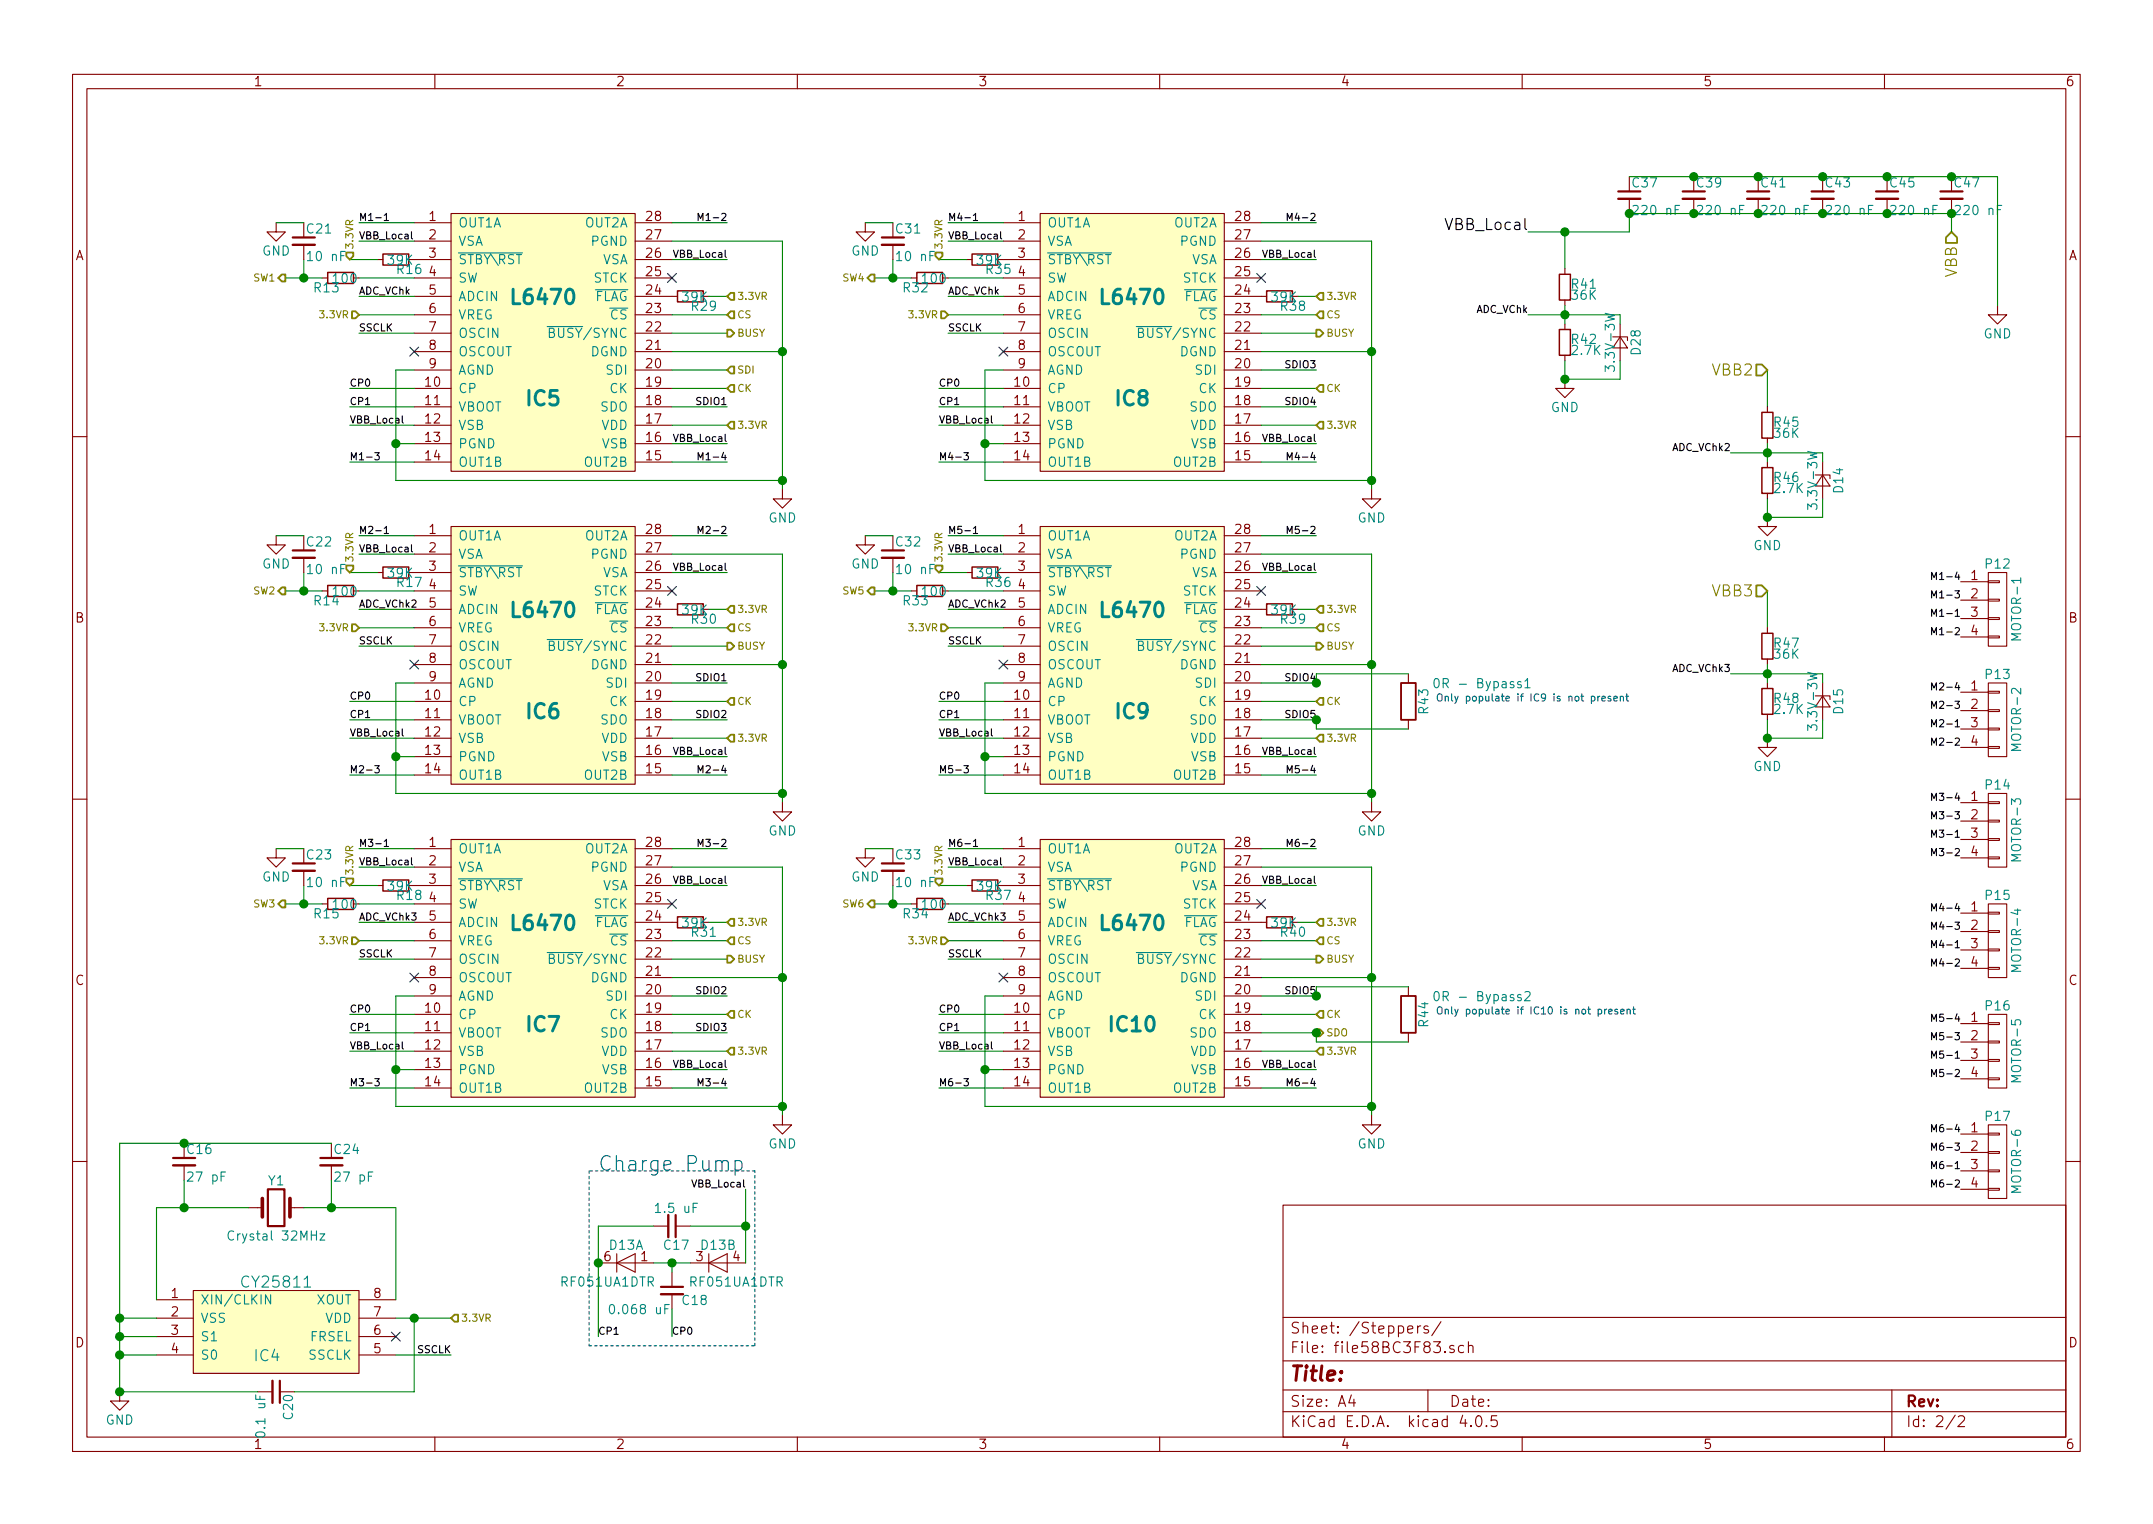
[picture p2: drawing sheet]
<svg xmlns="http://www.w3.org/2000/svg" width="297mm" height="210mm" viewBox="0 0 297 210" stroke-linecap="round" stroke-linejoin="round" font-family="sans-serif">
<defs><g id="words">
<g font-size="2.8" fill="#008484">
<text x="71" y="42">L6470</text>
<text x="152.2" y="42">L6470</text>
<text x="72.8" y="56">IC5</text>
<text x="154.1" y="56">IC8</text>
<text x="71" y="85.2">L6470</text>
<text x="152.2" y="85.2">L6470</text>
<text x="72.8" y="99.2">IC6</text>
<text x="154.1" y="99.2">IC9</text>
<text x="71" y="128.4">L6470</text>
<text x="152.2" y="128.4">L6470</text>
<text x="72.8" y="142.3">IC7</text>
<text x="153.3" y="142.3">IC10</text>
</g>
<text font-size="2.8" fill="#0000c2" x="82.5" y="161.5">Charge Pump</text>
<text font-size="2.8" fill="#840000" x="178" y="190.5">Title:</text>
<text font-size="2.1" x="199.6" y="31.7">VBB_Local</text>
<g font-size="2.1" fill="#848400">
<text x="270" y="38.4" transform="rotate(-90 270 38.4)">VBB</text>
<text x="236.2" y="51.8">VBB2</text>
<text x="236.2" y="82.3">VBB3</text>
</g>
<g font-size="2.1" fill="#008484">
<text x="33.7" y="177.6">CY25811</text>
<text x="35.2" y="187.8">IC4</text>
</g>
<g font-size="2.1" fill="#840000">
<text x="178" y="184">Sheet: /Steppers/</text>
<text x="178" y="186.7">File: file58BC3F83.sch</text>
<text x="178" y="196.9">KiCad E.D.A. kicad 4.0.5</text>
<text x="178" y="194.1">Size: A4</text>
<text x="200" y="194.1">Date:</text>
<text x="263" y="194.1">Rev:</text>
<text x="263" y="196.9">Id: 2/2</text>
</g>
<g font-size="1.8" fill="#840000">
<text x="35" y="11.9">1</text>
<text x="85" y="11.9">2</text>
<text x="135" y="11.9">3</text>
<text x="185" y="11.9">4</text>
<text x="235" y="11.9">5</text>
<text x="285" y="11.9">6</text>
<text x="10.4" y="35.9">A</text>
<text x="59.2" y="30.5">1</text>
<text x="59.2" y="33">2</text>
<text x="59.2" y="35.6">3</text>
<text x="89.2" y="35.6">26</text>
<text x="89.2" y="33">27</text>
<text x="89.2" y="30.5">28</text>
<text x="140.5" y="30.5">1</text>
<text x="140.5" y="33">2</text>
<text x="140.5" y="35.6">3</text>
<text x="170.5" y="35.6">26</text>
<text x="170.5" y="33">27</text>
<text x="170.5" y="30.5">28</text>
<text x="285.4" y="35.9">A</text>
<text x="59.2" y="38.1">4</text>
<text x="59.2" y="40.6">5</text>
<text x="89.2" y="40.6">24</text>
<text x="89.2" y="38.1">25</text>
<text x="140.5" y="38.1">4</text>
<text x="140.5" y="40.6">5</text>
<text x="170.5" y="40.6">24</text>
<text x="170.5" y="38.1">25</text>
<text x="59.2" y="43.2">6</text>
<text x="59.2" y="45.7">7</text>
<text x="89.2" y="45.7">22</text>
<text x="89.2" y="43.2">23</text>
<text x="140.5" y="43.2">6</text>
<text x="140.5" y="45.7">7</text>
<text x="170.5" y="45.7">22</text>
<text x="170.5" y="43.2">23</text>
<text x="58.7" y="53.3">10</text>
<text x="59.2" y="48.3">8</text>
<text x="59.2" y="50.8">9</text>
<text x="89.2" y="50.8">20</text>
<text x="89.2" y="48.3">21</text>
<text x="89.2" y="53.3">19</text>
<text x="140" y="53.3">10</text>
<text x="140.5" y="48.3">8</text>
<text x="140.5" y="50.8">9</text>
<text x="170.5" y="50.8">20</text>
<text x="170.5" y="48.3">21</text>
<text x="170.5" y="53.3">19</text>
<text x="58.7" y="55.9">11</text>
<text x="58.7" y="58.4">12</text>
<text x="89.2" y="58.4">17</text>
<text x="89.2" y="55.9">18</text>
<text x="140" y="55.9">11</text>
<text x="140" y="58.4">12</text>
<text x="170.5" y="58.4">17</text>
<text x="170.5" y="55.9">18</text>
<text x="58.7" y="61">13</text>
<text x="58.7" y="63.5">14</text>
<text x="89.2" y="63.5">15</text>
<text x="89.2" y="61">16</text>
<text x="140" y="61">13</text>
<text x="140" y="63.5">14</text>
<text x="170.5" y="63.5">15</text>
<text x="170.5" y="61">16</text>
<text x="59.2" y="73.7">1</text>
<text x="59.2" y="76.2">2</text>
<text x="89.2" y="76.2">27</text>
<text x="89.2" y="73.7">28</text>
<text x="140.5" y="73.7">1</text>
<text x="140.5" y="76.2">2</text>
<text x="170.5" y="76.2">27</text>
<text x="170.5" y="73.7">28</text>
<text x="59.2" y="78.7">3</text>
<text x="59.2" y="81.3">4</text>
<text x="59.2" y="83.8">5</text>
<text x="89.2" y="83.8">24</text>
<text x="89.2" y="81.3">25</text>
<text x="89.2" y="78.7">26</text>
<text x="140.5" y="78.7">3</text>
<text x="140.5" y="81.3">4</text>
<text x="140.5" y="83.8">5</text>
<text x="170.5" y="83.8">24</text>
<text x="170.5" y="81.3">25</text>
<text x="170.5" y="78.7">26</text>
<text x="271.9" y="80">1</text>
<text x="271.9" y="82.5">2</text>
<text x="10.4" y="85.9">B</text>
<text x="59.2" y="86.4">6</text>
<text x="59.2" y="88.9">7</text>
<text x="89.2" y="88.9">22</text>
<text x="89.2" y="86.4">23</text>
<text x="140.5" y="86.4">6</text>
<text x="140.5" y="88.9">7</text>
<text x="170.5" y="88.9">22</text>
<text x="170.5" y="86.4">23</text>
<text x="271.9" y="85.1">3</text>
<text x="271.9" y="87.6">4</text>
<text x="285.4" y="85.9">B</text>
<text x="59.2" y="91.4">8</text>
<text x="59.2" y="94">9</text>
<text x="89.2" y="94">20</text>
<text x="89.2" y="91.4">21</text>
<text x="140.5" y="91.4">8</text>
<text x="140.5" y="94">9</text>
<text x="170.5" y="94">20</text>
<text x="170.5" y="91.4">21</text>
<text x="271.9" y="95.2">1</text>
<text x="58.7" y="96.5">10</text>
<text x="58.7" y="99.1">11</text>
<text x="58.7" y="101.6">12</text>
<text x="89.2" y="101.6">17</text>
<text x="89.2" y="99.1">18</text>
<text x="89.2" y="96.5">19</text>
<text x="140" y="96.5">10</text>
<text x="140" y="99.1">11</text>
<text x="140" y="101.6">12</text>
<text x="170.5" y="101.6">17</text>
<text x="170.5" y="99.1">18</text>
<text x="170.5" y="96.5">19</text>
<text x="271.9" y="97.8">2</text>
<text x="271.9" y="100.3">3</text>
<text x="58.7" y="104.1">13</text>
<text x="58.7" y="106.7">14</text>
<text x="89.2" y="106.7">15</text>
<text x="89.2" y="104.1">16</text>
<text x="140" y="104.1">13</text>
<text x="140" y="106.7">14</text>
<text x="170.5" y="106.7">15</text>
<text x="170.5" y="104.1">16</text>
<text x="271.9" y="102.9">4</text>
<text x="271.9" y="110.5">1</text>
<text x="271.9" y="113">2</text>
<text x="59.2" y="116.8">1</text>
<text x="59.2" y="119.4">2</text>
<text x="89.2" y="119.4">27</text>
<text x="89.2" y="116.8">28</text>
<text x="140.5" y="116.8">1</text>
<text x="140.5" y="119.4">2</text>
<text x="170.5" y="119.4">27</text>
<text x="170.5" y="116.8">28</text>
<text x="271.9" y="115.6">3</text>
<text x="271.9" y="118.1">4</text>
<text x="59.2" y="121.9">3</text>
<text x="59.2" y="124.5">4</text>
<text x="89.2" y="124.5">25</text>
<text x="89.2" y="121.9">26</text>
<text x="140.5" y="121.9">3</text>
<text x="140.5" y="124.5">4</text>
<text x="170.5" y="124.5">25</text>
<text x="170.5" y="121.9">26</text>
<text x="271.9" y="125.7">1</text>
<text x="59.2" y="127">5</text>
<text x="59.2" y="129.5">6</text>
<text x="89.2" y="129.5">23</text>
<text x="89.2" y="127">24</text>
<text x="140.5" y="127">5</text>
<text x="140.5" y="129.5">6</text>
<text x="170.5" y="129.5">23</text>
<text x="170.5" y="127">24</text>
<text x="271.9" y="128.3">2</text>
<text x="271.9" y="130.8">3</text>
<text x="10.4" y="135.9">C</text>
<text x="59.2" y="132.1">7</text>
<text x="59.2" y="134.6">8</text>
<text x="59.2" y="137.2">9</text>
<text x="89.2" y="137.2">20</text>
<text x="89.2" y="134.6">21</text>
<text x="89.2" y="132.1">22</text>
<text x="140.5" y="132.1">7</text>
<text x="140.5" y="134.6">8</text>
<text x="140.5" y="137.2">9</text>
<text x="170.5" y="137.2">20</text>
<text x="170.5" y="134.6">21</text>
<text x="170.5" y="132.1">22</text>
<text x="271.9" y="133.3">4</text>
<text x="285.4" y="135.9">C</text>
<text x="58.7" y="139.7">10</text>
<text x="58.7" y="142.2">11</text>
<text x="89.2" y="142.2">18</text>
<text x="89.2" y="139.7">19</text>
<text x="140" y="139.7">10</text>
<text x="140" y="142.2">11</text>
<text x="170.5" y="142.2">18</text>
<text x="170.5" y="139.7">19</text>
<text x="271.9" y="141">1</text>
<text x="271.9" y="143.5">2</text>
<text x="58.7" y="144.8">12</text>
<text x="58.7" y="147.3">13</text>
<text x="58.7" y="149.9">14</text>
<text x="89.2" y="149.9">15</text>
<text x="89.2" y="147.3">16</text>
<text x="89.2" y="144.8">17</text>
<text x="140" y="144.8">12</text>
<text x="140" y="147.3">13</text>
<text x="140" y="149.9">14</text>
<text x="170.5" y="149.9">15</text>
<text x="170.5" y="147.3">16</text>
<text x="170.5" y="144.8">17</text>
<text x="271.9" y="146">3</text>
<text x="271.9" y="148.6">4</text>
<text x="271.9" y="156.2">1</text>
<text x="271.9" y="158.7">2</text>
<text x="271.9" y="161.3">3</text>
<text x="271.9" y="163.8">4</text>
<text x="83.3" y="174">6</text>
<text x="88.4" y="174">1</text>
<text x="96" y="174">3</text>
<text x="101.1" y="174">4</text>
<text x="23.6" y="179.1">1</text>
<text x="51.6" y="179.1">8</text>
<text x="10.4" y="185.9">D</text>
<text x="23.6" y="181.6">2</text>
<text x="23.6" y="184.1">3</text>
<text x="51.6" y="184.1">6</text>
<text x="51.6" y="181.6">7</text>
<text x="285.4" y="185.9">D</text>
<text x="23.6" y="186.7">4</text>
<text x="51.6" y="186.7">5</text>
<text x="35" y="199.9">1</text>
<text x="85" y="199.9">2</text>
<text x="135" y="199.9">3</text>
<text x="185" y="199.9">4</text>
<text x="235" y="199.9">5</text>
<text x="285" y="199.9">6</text>
</g>
<g font-size="1.8" fill="#008484">
<text x="225.3" y="25.9">C37</text>
<text x="225.7" y="29.7">220 nF</text>
<text x="234.2" y="25.9">C39</text>
<text x="234.6" y="29.7">220 nF</text>
<text x="243.1" y="25.9">C41</text>
<text x="243.5" y="29.7">220 nF</text>
<text x="251.9" y="25.9">C43</text>
<text x="252.3" y="29.7">220 nF</text>
<text x="260.8" y="25.9">C45</text>
<text x="261.2" y="29.7">220 nF</text>
<text x="269.7" y="25.9">C47</text>
<text x="270.1" y="29.7">220 nF</text>
<text x="36.1" y="35.2">GND</text>
<text x="42.4" y="32.2">C21</text>
<text x="63.2" y="31.4">OUT1A</text>
<text x="63.2" y="33.9">VSA</text>
<text x="80.6" y="31.4">OUT2A</text>
<text x="81.5" y="33.9">PGND</text>
<text x="117.4" y="35.2">GND</text>
<text x="123.7" y="32.2">C31</text>
<text x="144.5" y="31.4">OUT1A</text>
<text x="144.5" y="33.9">VSA</text>
<text x="161.9" y="31.4">OUT2A</text>
<text x="162.8" y="33.9">PGND</text>
<text x="42.7" y="36">10 nF</text>
<text x="43.4" y="40.3">R13</text>
<text x="46.1" y="39.1">100</text>
<text x="53.6" y="36.5">39K</text>
<text x="54.8" y="37.8">R16</text>
<text x="63.2" y="36.4">STBY\RST</text>
<text x="63.2" y="39">SW</text>
<text x="63.2" y="41.5">ADCIN</text>
<text x="81.8" y="41.5">FLAG</text>
<text x="81.8" y="39">STCK</text>
<text x="83" y="36.4">VSA</text>
<text x="94.2" y="41.6">39K</text>
<text x="124" y="36">10 nF</text>
<text x="124.7" y="40.3">R32</text>
<text x="127.4" y="39.1">100</text>
<text x="134.8" y="36.5">39K</text>
<text x="136.1" y="37.8">R35</text>
<text x="144.5" y="36.4">STBY\RST</text>
<text x="144.5" y="39">SW</text>
<text x="144.5" y="41.5">ADCIN</text>
<text x="163.1" y="41.5">FLAG</text>
<text x="163.1" y="39">STCK</text>
<text x="164.3" y="36.4">VSA</text>
<text x="175.5" y="41.6">39K</text>
<text x="216.9" y="39.8">R41</text>
<text x="216.9" y="41.3">36K</text>
<text x="63.2" y="44.1">VREG</text>
<text x="63.2" y="46.6">OSCIN</text>
<text x="76.3" y="46.6">BUSY/SYNC</text>
<text x="84.2" y="44.1">CS</text>
<text x="95.5" y="42.9">R29</text>
<text x="144.5" y="44.1">VREG</text>
<text x="144.5" y="46.6">OSCIN</text>
<text x="157.6" y="46.6">BUSY/SYNC</text>
<text x="165.4" y="44.1">CS</text>
<text x="176.8" y="42.9">R38</text>
<text x="216.9" y="47.4">R42</text>
<text x="273.6" y="46.7">GND</text>
<text x="63.2" y="49.1">OSCOUT</text>
<text x="63.2" y="51.7">AGND</text>
<text x="81.4" y="49.1">DGND</text>
<text x="83.7" y="51.7">SDI</text>
<text x="144.5" y="49.1">OSCOUT</text>
<text x="144.5" y="51.7">AGND</text>
<text x="162.7" y="49.1">DGND</text>
<text x="164.9" y="51.7">SDI</text>
<text x="217" y="49">2.7K</text>
<text x="222.8" y="50.7" transform="rotate(-90 222.8 50.7)">3.3V-3W</text>
<text x="226.3" y="48.9" transform="rotate(-90 226.3 48.9)">D28</text>
<text x="63.2" y="54.2">CP</text>
<text x="63.2" y="56.8">VBOOT</text>
<text x="63.2" y="59.3">VSB</text>
<text x="82.8" y="56.8">SDO</text>
<text x="82.9" y="59.3">VDD</text>
<text x="84" y="54.2">CK</text>
<text x="144.5" y="54.2">CP</text>
<text x="144.5" y="56.8">VBOOT</text>
<text x="144.5" y="59.3">VSB</text>
<text x="164.1" y="56.8">SDO</text>
<text x="164.2" y="59.3">VDD</text>
<text x="165.3" y="54.2">CK</text>
<text x="213.9" y="56.8">GND</text>
<text x="244.8" y="58.9">R45</text>
<text x="63.2" y="61.8">PGND</text>
<text x="63.2" y="64.4">OUT1B</text>
<text x="80.6" y="64.4">OUT2B</text>
<text x="83" y="61.8">VSB</text>
<text x="144.5" y="61.8">PGND</text>
<text x="144.5" y="64.4">OUT1B</text>
<text x="161.9" y="64.4">OUT2B</text>
<text x="164.3" y="61.8">VSB</text>
<text x="244.8" y="60.4">36K</text>
<text x="244.8" y="66.5">R46</text>
<text x="244.9" y="68">2.7K</text>
<text x="250.7" y="69.7" transform="rotate(-90 250.7 69.7)">3.3V-3W</text>
<text x="254.3" y="67.9" transform="rotate(-90 254.3 67.9)">D14</text>
<text x="42.4" y="75.4">C22</text>
<text x="63.2" y="74.5">OUT1A</text>
<text x="63.2" y="77.1">VSA</text>
<text x="80.6" y="74.5">OUT2A</text>
<text x="81.5" y="77.1">PGND</text>
<text x="106" y="72.1">GND</text>
<text x="123.7" y="75.4">C32</text>
<text x="144.5" y="74.5">OUT1A</text>
<text x="144.5" y="77.1">VSA</text>
<text x="161.9" y="74.5">OUT2A</text>
<text x="162.8" y="77.1">PGND</text>
<text x="187.3" y="72.1">GND</text>
<text x="241.9" y="75.9">GND</text>
<text x="36.1" y="78.4">GND</text>
<text x="42.7" y="79.2">10 nF</text>
<text x="43.4" y="83.5">R14</text>
<text x="46.1" y="82.2">100</text>
<text x="53.6" y="79.7">39K</text>
<text x="54.8" y="81">R17</text>
<text x="63.2" y="79.6">STBY\RST</text>
<text x="63.2" y="82.2">SW</text>
<text x="81.8" y="82.2">STCK</text>
<text x="83" y="79.6">VSA</text>
<text x="117.4" y="78.4">GND</text>
<text x="124" y="79.2">10 nF</text>
<text x="124.7" y="83.5">R33</text>
<text x="127.4" y="82.2">100</text>
<text x="134.8" y="79.7">39K</text>
<text x="136.1" y="81">R36</text>
<text x="144.5" y="79.6">STBY\RST</text>
<text x="144.5" y="82.2">SW</text>
<text x="163.1" y="82.2">STCK</text>
<text x="164.3" y="79.6">VSA</text>
<text x="274" y="78.4">P12</text>
<text x="63.2" y="84.7">ADCIN</text>
<text x="63.2" y="87.2">VREG</text>
<text x="63.2" y="89.8">OSCIN</text>
<text x="76.3" y="89.8">BUSY/SYNC</text>
<text x="81.8" y="84.7">FLAG</text>
<text x="84.2" y="87.2">CS</text>
<text x="94.2" y="84.8">39K</text>
<text x="95.5" y="86">R30</text>
<text x="144.5" y="84.7">ADCIN</text>
<text x="144.5" y="87.2">VREG</text>
<text x="144.5" y="89.8">OSCIN</text>
<text x="157.6" y="89.8">BUSY/SYNC</text>
<text x="163.1" y="84.7">FLAG</text>
<text x="165.4" y="87.2">CS</text>
<text x="175.5" y="84.8">39K</text>
<text x="176.8" y="86">R39</text>
<text x="244.8" y="89.4">R47</text>
<text x="278.8" y="88.1" transform="rotate(-90 278.8 88.1)">MOTOR-1</text>
<text x="63.2" y="92.3">OSCOUT</text>
<text x="63.2" y="94.9">AGND</text>
<text x="81.4" y="92.3">DGND</text>
<text x="83.7" y="94.9">SDI</text>
<text x="144.5" y="92.3">OSCOUT</text>
<text x="144.5" y="94.9">AGND</text>
<text x="162.7" y="92.3">DGND</text>
<text x="164.9" y="94.9">SDI</text>
<text x="244.8" y="90.9">36K</text>
<text x="274" y="93.7">P13</text>
<text x="63.2" y="97.4">CP</text>
<text x="63.2" y="99.9">VBOOT</text>
<text x="82.8" y="99.9">SDO</text>
<text x="84" y="97.4">CK</text>
<text x="144.5" y="97.4">CP</text>
<text x="144.5" y="99.9">VBOOT</text>
<text x="164.1" y="99.9">SDO</text>
<text x="165.3" y="97.4">CK</text>
<text x="197.1" y="98.4" transform="rotate(-90 197.1 98.4)">R43</text>
<text x="244.8" y="97">R48</text>
<text x="244.9" y="98.5">2.7K</text>
<text x="250.7" y="100.2" transform="rotate(-90 250.7 100.2)">3.3V-3W</text>
<text x="254.3" y="98.4" transform="rotate(-90 254.3 98.4)">D15</text>
<text x="63.2" y="102.5">VSB</text>
<text x="63.2" y="105">PGND</text>
<text x="63.2" y="107.6">OUT1B</text>
<text x="80.6" y="107.6">OUT2B</text>
<text x="82.9" y="102.5">VDD</text>
<text x="83" y="105">VSB</text>
<text x="144.5" y="102.5">VSB</text>
<text x="144.5" y="105">PGND</text>
<text x="144.5" y="107.6">OUT1B</text>
<text x="161.9" y="107.6">OUT2B</text>
<text x="164.2" y="102.5">VDD</text>
<text x="164.3" y="105">VSB</text>
<text x="241.9" y="106.4">GND</text>
<text x="278.8" y="103.3" transform="rotate(-90 278.8 103.3)">MOTOR-2</text>
<text x="274" y="108.9">P14</text>
<text x="42.4" y="118.6">C23</text>
<text x="63.2" y="117.7">OUT1A</text>
<text x="80.6" y="117.7">OUT2A</text>
<text x="106" y="115.3">GND</text>
<text x="123.7" y="118.6">C33</text>
<text x="144.5" y="117.7">OUT1A</text>
<text x="161.9" y="117.7">OUT2A</text>
<text x="187.3" y="115.3">GND</text>
<text x="278.8" y="118.6" transform="rotate(-90 278.8 118.6)">MOTOR-3</text>
<text x="36.1" y="121.6">GND</text>
<text x="42.7" y="122.4">10 nF</text>
<text x="46.1" y="125.4">100</text>
<text x="53.6" y="122.9">39K</text>
<text x="54.8" y="124.1">R18</text>
<text x="63.2" y="120.3">VSA</text>
<text x="63.2" y="122.8">STBY\RST</text>
<text x="63.2" y="125.3">SW</text>
<text x="81.5" y="120.3">PGND</text>
<text x="81.8" y="125.3">STCK</text>
<text x="83" y="122.8">VSA</text>
<text x="117.4" y="121.6">GND</text>
<text x="124" y="122.4">10 nF</text>
<text x="127.4" y="125.4">100</text>
<text x="134.8" y="122.9">39K</text>
<text x="136.1" y="124.1">R37</text>
<text x="144.5" y="120.3">VSA</text>
<text x="144.5" y="122.8">STBY\RST</text>
<text x="144.5" y="125.3">SW</text>
<text x="162.8" y="120.3">PGND</text>
<text x="163.1" y="125.3">STCK</text>
<text x="164.3" y="122.8">VSA</text>
<text x="274" y="124.1">P15</text>
<text x="43.4" y="126.7">R15</text>
<text x="63.2" y="127.9">ADCIN</text>
<text x="63.2" y="130.4">VREG</text>
<text x="81.8" y="127.9">FLAG</text>
<text x="84.2" y="130.4">CS</text>
<text x="94.2" y="128">39K</text>
<text x="95.5" y="129.2">R31</text>
<text x="124.7" y="126.7">R34</text>
<text x="144.5" y="127.9">ADCIN</text>
<text x="144.5" y="130.4">VREG</text>
<text x="163.1" y="127.9">FLAG</text>
<text x="165.4" y="130.4">CS</text>
<text x="175.5" y="128">39K</text>
<text x="176.8" y="129.2">R40</text>
<text x="63.2" y="133">OSCIN</text>
<text x="63.2" y="135.5">OSCOUT</text>
<text x="76.3" y="133">BUSY/SYNC</text>
<text x="81.4" y="135.5">DGND</text>
<text x="144.5" y="133">OSCIN</text>
<text x="144.5" y="135.5">OSCOUT</text>
<text x="157.6" y="133">BUSY/SYNC</text>
<text x="162.7" y="135.5">DGND</text>
<text x="278.8" y="133.8" transform="rotate(-90 278.8 133.8)">MOTOR-4</text>
<text x="63.2" y="138">AGND</text>
<text x="63.2" y="140.6">CP</text>
<text x="63.2" y="143.1">VBOOT</text>
<text x="82.8" y="143.1">SDO</text>
<text x="83.7" y="138">SDI</text>
<text x="84" y="140.6">CK</text>
<text x="144.5" y="138">AGND</text>
<text x="144.5" y="140.6">CP</text>
<text x="144.5" y="143.1">VBOOT</text>
<text x="164.1" y="143.1">SDO</text>
<text x="164.9" y="138">SDI</text>
<text x="165.3" y="140.6">CK</text>
<text x="197.1" y="141.6" transform="rotate(-90 197.1 141.6)">R44</text>
<text x="274" y="139.4">P16</text>
<text x="63.2" y="145.7">VSB</text>
<text x="63.2" y="148.2">PGND</text>
<text x="82.9" y="145.7">VDD</text>
<text x="83" y="148.2">VSB</text>
<text x="144.5" y="145.7">VSB</text>
<text x="144.5" y="148.2">PGND</text>
<text x="164.2" y="145.7">VDD</text>
<text x="164.3" y="148.2">VSB</text>
<text x="278.8" y="149.1" transform="rotate(-90 278.8 149.1)">MOTOR-5</text>
<text x="63.2" y="150.7">OUT1B</text>
<text x="80.6" y="150.7">OUT2B</text>
<text x="144.5" y="150.7">OUT1B</text>
<text x="161.9" y="150.7">OUT2B</text>
<text x="274" y="154.6">P17</text>
<text x="25.9" y="159.2">C16</text>
<text x="46.2" y="159.2">C24</text>
<text x="106" y="158.4">GND</text>
<text x="187.3" y="158.4">GND</text>
<text x="26.2" y="163">27 pF</text>
<text x="37" y="163.5">Y1</text>
<text x="46.5" y="163">27 pF</text>
<text x="90.8" y="167.3">1.5 uF</text>
<text x="278.8" y="164.3" transform="rotate(-90 278.8 164.3)">MOTOR-6</text>
<text x="32.1" y="171.1">Crystal 32MHz</text>
<text x="84.1" y="172.4">D13A</text>
<text x="91.7" y="172.4">C17</text>
<text x="96.8" y="172.4">D13B</text>
<text x="27.7" y="180">XIN/CLKIN</text>
<text x="43.6" y="180">XOUT</text>
<text x="77.6" y="177.5">RF051UA1DTR</text>
<text x="95.4" y="177.5">RF051UA1DTR</text>
<text x="27.7" y="182.5">VSS</text>
<text x="27.7" y="185">S1</text>
<text x="42.7" y="185">FRSEL</text>
<text x="44.8" y="182.5">VDD</text>
<text x="84.6" y="181.3">0.068 uF</text>
<text x="94.2" y="180">C18</text>
<text x="27.7" y="187.6">S0</text>
<text x="42.5" y="187.6">SSCLK</text>
<text x="14.6" y="196.5">GND</text>
<text x="36.6" y="197.9" transform="rotate(-90 36.6 197.9)">0.1 uF</text>
<text x="40.4" y="195.8" transform="rotate(-90 40.4 195.8)">C20</text>
</g>
<g font-size="1.8" fill="#0000c2">
<text x="198.9" y="94.9">0R - Bypass1</text>
<text x="198.9" y="138.1">0R - Bypass2</text>
</g>
<g font-size="1.4" fill="#848400">
<text x="48.7" y="34.4" transform="rotate(-90 48.7 34.4)">3.3VR</text>
<text x="130" y="34.4" transform="rotate(-90 130 34.4)">3.3VR</text>
<text x="35" y="38.8">SW1</text>
<text x="101.7" y="41.4">3.3VR</text>
<text x="116.3" y="38.8">SW4</text>
<text x="183" y="41.4">3.3VR</text>
<text x="44.3" y="43.9">3.3VR</text>
<text x="101.7" y="43.9">CS</text>
<text x="101.7" y="46.5">BUSY</text>
<text x="125.6" y="43.9">3.3VR</text>
<text x="183" y="43.9">CS</text>
<text x="183" y="46.5">BUSY</text>
<text x="101.7" y="51.5">SDI</text>
<text x="101.7" y="54.1">CK</text>
<text x="101.7" y="59.2">3.3VR</text>
<text x="183" y="54.1">CK</text>
<text x="183" y="59.2">3.3VR</text>
<text x="48.7" y="77.6" transform="rotate(-90 48.7 77.6)">3.3VR</text>
<text x="130" y="77.6" transform="rotate(-90 130 77.6)">3.3VR</text>
<text x="35" y="82">SW2</text>
<text x="116.3" y="82">SW5</text>
<text x="44.3" y="87.1">3.3VR</text>
<text x="101.7" y="87.1">CS</text>
<text x="101.7" y="84.6">3.3VR</text>
<text x="101.7" y="89.6">BUSY</text>
<text x="125.6" y="87.1">3.3VR</text>
<text x="183" y="87.1">CS</text>
<text x="183" y="84.6">3.3VR</text>
<text x="183" y="89.6">BUSY</text>
<text x="101.7" y="97.3">CK</text>
<text x="183" y="97.3">CK</text>
<text x="101.7" y="102.3">3.3VR</text>
<text x="183" y="102.3">3.3VR</text>
<text x="35" y="125.2">SW3</text>
<text x="48.7" y="120.8" transform="rotate(-90 48.7 120.8)">3.3VR</text>
<text x="116.3" y="125.2">SW6</text>
<text x="130" y="120.8" transform="rotate(-90 130 120.8)">3.3VR</text>
<text x="44.3" y="130.3">3.3VR</text>
<text x="101.7" y="130.3">CS</text>
<text x="101.7" y="127.7">3.3VR</text>
<text x="125.6" y="130.3">3.3VR</text>
<text x="183" y="130.3">CS</text>
<text x="183" y="127.7">3.3VR</text>
<text x="101.7" y="132.8">BUSY</text>
<text x="183" y="132.8">BUSY</text>
<text x="101.7" y="140.4">CK</text>
<text x="183" y="143">SDO</text>
<text x="183" y="140.4">CK</text>
<text x="101.7" y="145.5">3.3VR</text>
<text x="183" y="145.5">3.3VR</text>
<text x="63.6" y="182.3">3.3VR</text>
</g>
<g font-size="1.4">
<text x="49.5" y="33">VBB_Local</text>
<text x="49.5" y="30.5">M1-1</text>
<text x="93" y="35.6">VBB_Local</text>
<text x="97.2" y="30.5">M1-2</text>
<text x="130.8" y="33">VBB_Local</text>
<text x="130.8" y="30.5">M4-1</text>
<text x="174.3" y="35.6">VBB_Local</text>
<text x="178.5" y="30.5">M4-2</text>
<text x="49.5" y="40.6">ADC_VChk</text>
<text x="130.8" y="40.6">ADC_VChk</text>
<text x="49.5" y="45.7">SSCLK</text>
<text x="130.8" y="45.7">SSCLK</text>
<text x="203.5" y="43.2">ADC_VChk</text>
<text x="48.3" y="53.3">CP0</text>
<text x="129.5" y="53.3">CP0</text>
<text x="177.5" y="50.8">SDIO3</text>
<text x="48.3" y="58.4">VBB_Local</text>
<text x="48.3" y="55.9">CP1</text>
<text x="96.2" y="55.9">SDIO1</text>
<text x="129.5" y="58.4">VBB_Local</text>
<text x="129.5" y="55.9">CP1</text>
<text x="177.5" y="55.9">SDIO4</text>
<text x="48.3" y="63.5">M1-3</text>
<text x="93" y="61">VBB_Local</text>
<text x="97.2" y="63.5">M1-4</text>
<text x="129.5" y="63.5">M4-3</text>
<text x="174.3" y="61">VBB_Local</text>
<text x="178.5" y="63.5">M4-4</text>
<text x="230.7" y="62.2">ADC_VChk2</text>
<text x="49.5" y="76.2">VBB_Local</text>
<text x="49.5" y="73.7">M2-1</text>
<text x="97.2" y="73.7">M2-2</text>
<text x="130.8" y="76.2">VBB_Local</text>
<text x="130.8" y="73.7">M5-1</text>
<text x="178.5" y="73.7">M5-2</text>
<text x="49.5" y="83.8">ADC_VChk2</text>
<text x="93" y="78.7">VBB_Local</text>
<text x="130.8" y="83.8">ADC_VChk2</text>
<text x="174.3" y="78.7">VBB_Local</text>
<text x="267.4" y="82.5">M1-3</text>
<text x="267.4" y="80">M1-4</text>
<text x="49.5" y="88.9">SSCLK</text>
<text x="130.8" y="88.9">SSCLK</text>
<text x="267.4" y="85.1">M1-1</text>
<text x="267.4" y="87.6">M1-2</text>
<text x="96.2" y="94">SDIO1</text>
<text x="230.7" y="92.7">ADC_VChk3</text>
<text x="267.4" y="95.2">M2-4</text>
<text x="48.3" y="101.6">VBB_Local</text>
<text x="48.3" y="99.1">CP1</text>
<text x="48.3" y="96.5">CP0</text>
<text x="96.2" y="99.1">SDIO2</text>
<text x="129.5" y="101.6">VBB_Local</text>
<text x="129.5" y="99.1">CP1</text>
<text x="129.5" y="96.5">CP0</text>
<text x="177.5" y="99.1">SDIO5</text>
<text x="267.4" y="100.3">M2-1</text>
<text x="267.4" y="97.8">M2-3</text>
<text x="48.3" y="106.7">M2-3</text>
<text x="93" y="104.1">VBB_Local</text>
<text x="97.2" y="106.7">M2-4</text>
<text x="129.5" y="106.7">M5-3</text>
<text x="174.3" y="104.1">VBB_Local</text>
<text x="178.5" y="106.7">M5-4</text>
<text x="267.4" y="102.9">M2-2</text>
<text x="267.4" y="113">M3-3</text>
<text x="267.4" y="110.5">M3-4</text>
<text x="49.5" y="119.4">VBB_Local</text>
<text x="49.5" y="116.8">M3-1</text>
<text x="97.2" y="116.8">M3-2</text>
<text x="130.8" y="119.4">VBB_Local</text>
<text x="130.8" y="116.8">M6-1</text>
<text x="178.5" y="116.8">M6-2</text>
<text x="267.4" y="115.6">M3-1</text>
<text x="267.4" y="118.1">M3-2</text>
<text x="93" y="121.9">VBB_Local</text>
<text x="174.3" y="121.9">VBB_Local</text>
<text x="267.4" y="125.7">M4-4</text>
<text x="49.5" y="127">ADC_VChk3</text>
<text x="130.8" y="127">ADC_VChk3</text>
<text x="267.4" y="130.8">M4-1</text>
<text x="267.4" y="128.3">M4-3</text>
<text x="49.5" y="132.1">SSCLK</text>
<text x="96.2" y="137.2">SDIO2</text>
<text x="130.8" y="132.1">SSCLK</text>
<text x="267.4" y="133.3">M4-2</text>
<text x="48.3" y="139.7">CP0</text>
<text x="48.3" y="142.2">CP1</text>
<text x="96.2" y="142.2">SDIO3</text>
<text x="129.5" y="142.2">CP1</text>
<text x="129.5" y="139.7">CP0</text>
<text x="267.4" y="143.5">M5-3</text>
<text x="267.4" y="141">M5-4</text>
<text x="48.3" y="144.8">VBB_Local</text>
<text x="48.3" y="149.9">M3-3</text>
<text x="93" y="147.3">VBB_Local</text>
<text x="97.2" y="149.9">M3-4</text>
<text x="129.5" y="144.8">VBB_Local</text>
<text x="129.5" y="149.9">M6-3</text>
<text x="174.3" y="147.3">VBB_Local</text>
<text x="178.5" y="149.9">M6-4</text>
<text x="267.4" y="146">M5-1</text>
<text x="267.4" y="148.6">M5-2</text>
<text x="267.4" y="161.3">M6-1</text>
<text x="267.4" y="158.7">M6-3</text>
<text x="267.4" y="156.2">M6-4</text>
<text x="95.6" y="163.8">VBB_Local</text>
<text x="267.4" y="163.8">M6-2</text>
<text x="82.5" y="184.1">CP1</text>
<text x="92.7" y="184.1">CP0</text>
<text x="57.6" y="186.7">SSCLK</text>
</g>
<g font-size="1.4" fill="#008400">
<text x="177.5" y="94">SDIO4</text>
<text x="177.5" y="137.2">SDIO5</text>
</g>
<g font-size="1.4" fill="#0000c2">
<text x="198.1" y="96.8">Only populate if IC9 is not present</text>
<text x="198.1" y="139.9">Only populate if IC10 is not present</text>
</g>
</g></defs>
<g fill="none" stroke="#840000" stroke-width=".15">
<path d="M10 10.3h277v189.9h-277zM12 12.2h273v186.1h-273zM60 10.3v1.9M110 10.3v1.9M160 10.3v1.9M210 10.3v1.9M260 10.3v1.9M38.1 30.7v1.3h1.3l-1.3 1.3-1.3-1.3h1.3M41.9 33.8v2M44.4 38.3h.8M52.1 35.8h.7M57.1 30.7h5.1"/>
<path d="M57.1 33.3h5.1M57.1 35.8h5.1M57.1 38.3h5.1M62.2 29.5h25.4v35.5h-25.4zM87.6 30.7h5.1M87.6 33.3h5.1M87.6 35.8h5.1M87.6 38.3h5.1M119.4 30.7v1.3h1.2l-1.2 1.3-1.3-1.3h1.3M123.2 33.8v2M125.7 38.3h.8M133.3 35.8h.8"/>
<path d="M138.4 30.7h5.1M138.4 33.3h5.1M138.4 35.8h5.1M138.4 38.3h5.1M143.5 29.5h25.4v35.5h-25.4zM168.9 30.7h5.1M168.9 33.3h5.1M168.9 35.8h5.1M168.9 38.3h5.1M215.9 37.1v.7M224.8 27.4v2.1M233.7 27.4v2.1"/>
<path d="M242.6 27.4v2.1M251.5 27.4v2.1M260.3 27.4v2.1M269.2 27.4v2.1M57.1 40.9h5.1M57.1 43.4h5.1M57.1 46h5.1M57.1 48.5h5.1M57.1 51h5.1M57.1 53.6h5.1M57.1 56.1h5.1M57.1 58.7h5.1"/>
<path d="M87.6 40.9h5.9M87.6 43.4h5.1M87.6 46h5.1M87.6 48.5h5.1M87.6 51h5.1M87.6 53.6h5.1M87.6 56.1h5.1M87.6 58.7h5.1M138.4 40.9h5.1M138.4 43.4h5.1M138.4 46h5.1M138.4 48.5h5.1"/>
<path d="M138.4 51h5.1M138.4 53.6h5.1M138.4 56.1h5.1M138.4 58.7h5.1M168.9 40.9h5.9M168.9 43.4h5.1M168.9 46h5.1M168.9 48.5h5.1M168.9 51h5.1M168.9 53.6h5.1M168.9 56.1h5.1M168.9 58.7h5.1"/>
<path d="M215.9 52.3v1.3h1.3l-1.3 1.3-1.3-1.3h1.3M215.9 41.4v.8M215.9 44.7v.8M215.9 49v.8M222.5 46.5h2v.5M223.5 46.5l1 1.5h-2zM223.5 44.7v5.1M243.8 56.1v.8M275.6 42.2v1.2h1.3l-1.3 1.3-1.3-1.3h1.3M10 60.2h2M38.1 73.9v1.3h1.3l-1.3 1.2-1.3-1.2h1.3M41.9 77v2"/>
<path d="M52.1 79h.7M57.1 61.2h5.1M57.1 63.7h5.1M57.1 73.9h5.1M57.1 76.4h5.1M57.1 79h5.1M62.2 72.6h25.4v35.6h-25.4zM87.6 61.2h5.1M87.6 63.7h5.1M87.6 73.9h5.1M87.6 76.4h5.1M87.6 79h5.1"/>
<path d="M107.9 67.6v1.2h1.3l-1.3 1.3-1.2-1.3h1.2M119.4 73.9v1.3h1.2l-1.2 1.2-1.3-1.2h1.3M123.2 77v2M133.3 79h.8M138.4 61.2h5.1M138.4 63.7h5.1M138.4 73.9h5.1M138.4 76.4h5.1M138.4 79h5.1M143.5 72.6h25.4v35.6h-25.4zM168.9 61.2h5.1M168.9 63.7h5.1"/>
<path d="M168.9 73.9h5.1M168.9 76.4h5.1M168.9 79h5.1M189.2 67.6v1.2h1.3l-1.3 1.3-1.2-1.3h1.2M243.8 71.4v1.2h1.3l-1.3 1.3-1.2-1.3h1.2M243.8 60.4v.8M243.8 63.7v.8M243.8 68.1v.7M250.4 65.5h2.1v.5M251.5 65.5l1 1.6h-2.1zM251.5 63.7v5.1M274.3 79h2.6v10.1h-2.6z"/>
<path d="M285 60.2h2M44.4 81.5h.8M57.1 81.5h5.1M57.1 84.1h5.1M57.1 86.6h5.1M57.1 89.1h5.1M57.1 91.7h5.1M57.1 94.2h5.1M57.1 96.8h5.1M57.1 99.3h5.1M87.6 81.5h5.1M87.6 84.1h5.9"/>
<path d="M87.6 86.6h5.1M87.6 89.1h5.1M87.6 91.7h5.1M87.6 94.2h5.1M87.6 96.8h5.1M87.6 99.3h5.1M125.7 81.5h.8M138.4 81.5h5.1M138.4 84.1h5.1M138.4 86.6h5.1M138.4 89.1h5.1M138.4 91.7h5.1"/>
<path d="M138.4 94.2h5.1M138.4 96.8h5.1M138.4 99.3h5.1M168.9 81.5h5.1M168.9 84.1h5.9M168.9 86.6h5.1M168.9 89.1h5.1M168.9 91.7h5.1M168.9 94.2h5.1M168.9 96.8h5.1M168.9 99.3h5.1M194.3 93v1.2"/>
<path d="M194.3 99.3v1.3M243.8 86.6v.8M243.8 90.9v.8M243.8 94.2v.8M243.8 98.5v.8M250.4 96h2.1v.5M251.5 96l1 1.5h-2.1zM251.5 94.2v5.1M270.5 80.3h3.8M270.5 82.8h3.8M270.5 85.3h3.8M270.5 87.9h3.8"/>
<path d="M270.5 95.5h3.8M270.5 98h3.8M274.3 87.8h1.5v.2h-1.5zM274.3 85.2h1.5v.3h-1.5zM274.3 82.7h1.5v.2h-1.5zM274.3 80.1h1.5v.3h-1.5zM274.3 97.9h1.5v.3h-1.5zM274.3 95.4h1.5v.2h-1.5zM274.3 94.2h2.6v10.2h-2.6zM10 110.3h2M38.1 117.1v1.3h1.3l-1.3 1.2-1.3-1.2h1.3M57.1 101.8h5.1"/>
<path d="M57.1 104.4h5.1M57.1 106.9h5.1M57.1 117.1h5.1M57.1 119.6h5.1M62.2 115.8h25.4v35.6h-25.4zM87.6 101.8h5.1M87.6 104.4h5.1M87.6 106.9h5.1M87.6 117.1h5.1M87.6 119.6h5.1M107.9 110.7v1.3h1.3l-1.3 1.3-1.2-1.3h1.2M119.4 117.1v1.3h1.2l-1.2 1.2-1.3-1.2h1.3"/>
<path d="M138.4 101.8h5.1M138.4 104.4h5.1M138.4 106.9h5.1M138.4 117.1h5.1M138.4 119.6h5.1M143.5 115.8h25.4v35.6h-25.4zM168.9 101.8h5.1M168.9 104.4h5.1M168.9 106.9h5.1M168.9 117.1h5.1M168.9 119.6h5.1M189.2 110.7v1.3h1.3l-1.3 1.3-1.2-1.3h1.2"/>
<path d="M243.8 101.8v1.3h1.3l-1.3 1.3-1.2-1.3h1.2M270.5 100.6h3.8M270.5 103.1h3.8M270.5 110.7h3.8M270.5 113.3h3.8M270.5 115.8h3.8M270.5 118.4h3.8M274.3 103h1.5v.2h-1.5zM274.3 100.5h1.5v.2h-1.5zM274.3 118.2h1.5v.3h-1.5zM274.3 115.7h1.5v.2h-1.5zM274.3 113.2h1.5v.2h-1.5z"/>
<path d="M274.3 110.6h1.5v.3h-1.5zM274.3 109.5h2.6v10.1h-2.6zM285 110.3h2M41.9 120.1v2.1M44.4 124.7h.8M52.1 122.2h.7M57.1 122.2h5.1M57.1 124.7h5.1M57.1 127.2h5.1M57.1 129.8h5.1M57.1 132.3h5.1M57.1 134.9h5.1"/>
<path d="M57.1 137.4h5.1M57.1 139.9h5.1M87.6 122.2h5.1M87.6 124.7h5.1M87.6 127.2h5.9M87.6 129.8h5.1M87.6 132.3h5.1M87.6 134.9h5.1M87.6 137.4h5.1M87.6 139.9h5.1M123.2 120.1v2.1M125.7 124.7h.8"/>
<path d="M133.3 122.2h.8M138.4 122.2h5.1M138.4 124.7h5.1M138.4 127.2h5.1M138.4 129.8h5.1M138.4 132.3h5.1M138.4 134.9h5.1M138.4 137.4h5.1M138.4 139.9h5.1M168.9 122.2h5.1M168.9 124.7h5.1M168.9 127.2h5.9"/>
<path d="M168.9 129.8h5.1M168.9 132.3h5.1M168.9 134.9h5.1M168.9 137.4h5.1M168.9 139.9h5.1M194.3 136.1v1.3M270.5 126h3.8M270.5 128.5h3.8M270.5 131.1h3.8M270.5 133.6h3.8M274.3 133.5h1.5v.2h-1.5zM274.3 130.9h1.5v.3h-1.5z"/>
<path d="M274.3 128.4h1.5v.2h-1.5zM274.3 125.9h1.5v.2h-1.5zM274.3 124.7h2.6v10.2h-2.6zM274.3 139.9h2.6v10.2h-2.6zM57.1 142.5h5.1M57.1 145h5.1M57.1 147.6h5.1M57.1 150.1h5.1M87.6 142.5h5.1M87.6 145h5.1M87.6 147.6h5.1M87.6 150.1h5.1"/>
<path d="M107.9 153.9v1.3h1.3l-1.3 1.3-1.2-1.3h1.2M138.4 142.5h5.1M138.4 145h5.1M138.4 147.6h5.1M138.4 150.1h5.1M168.9 142.5h5.1M168.9 145h5.1M168.9 147.6h5.1M168.9 150.1h5.1M189.2 153.9v1.3h1.3l-1.3 1.3-1.2-1.3h1.2M194.3 142.5v1.3M270.5 141.2h3.8"/>
<path d="M270.5 143.8h3.8M270.5 146.3h3.8M270.5 148.8h3.8M270.5 156.5h3.8M270.5 159h3.8M274.3 148.7h1.5v.3h-1.5zM274.3 146.2h1.5v.2h-1.5zM274.3 143.6h1.5v.3h-1.5zM274.3 141.1h1.5v.2h-1.5zM274.3 158.9h1.5v.2h-1.5zM274.3 156.3h1.5v.3h-1.5zM274.3 155.2h2.6v10.1h-2.6z"/>
<path d="M10 160.2h2M21.6 179.3h5.1M25.4 160.8v2M26.7 178h22.8v11.5h-22.8zM34.3 166.6h1.9M40 166.6h1.9M45.7 160.8v2M49.5 179.3h5.1M82.5 174.2h7.7M85.1 174.2l2.5-1.2v2.5zM85.1 173v2.5M90.2 169.2h2"/>
<path d="M92.7 175.5v2M92.7 178.6v2M93.2 169.2h2M95.2 174.2h7.7M97.8 174.2l2.5-1.2v2.5zM97.8 173v2.5M177 166.3h108v32h-108zM270.5 161.5h3.8M270.5 164.1h3.8M274.3 164h1.5v.2h-1.5zM274.3 161.4h1.5v.3h-1.5zM285 160.2h2"/>
<path d="M16.5 192v1.3h1.3l-1.3 1.3-1.3-1.3h1.3M21.6 181.9h5.1M21.6 184.4h5.1M21.6 186.9h5.1M35.6 192h2M49.5 181.9h5.1M49.5 184.4h5.1M49.5 186.9h5.1M60 198.3v1.9M110 198.3v1.9M160 198.3v1.9M177 194.8h108"/>
<path d="M177 191.8h108M177 187.8h108M177 181.8h108M186.4 192.5l-.3 1h.9M186.8 193v1M194.2 183.4l.7-.1v-.3l-.5-.1-.2 .2 .1 .7 .1 .1 .5-.1M195.6 182.9v1M196 182.9l-.3 .1-.1 .2M197 191.8v3M197 183a.37 .37 0 0 0-.6 .1v.1a.54 .54 0 0 0 .6 .3l.1 .1-.1 .2-.1 .1-.5-.1M198.8 182.3l-1.3 2M200.6 185.7a.37 .37 0 0 0-.6 .1v.1a.54 .54 0 0 0 .6 .3l.1 .1-.1 .2-.2 .1-.4-.1"/>
<path d="M201.8 195.2l-.4 1.1h1M201.9 185.7l-.4-.1-.3 .3 .1 .6 .2 .1 .4-.1M202.6 185.7a.38 .38 0 0 1 .6 .1v.8M202.6 185.1v1.5M202.9 196.7h.1l-.1 .1v-.1v.1M203.8 195.4a.34 .34 0 0 1 .6 .2 .77 .77 0 0 1-.5 1.2 .97 .97 0 0 1-.1-1.4zM205.1 196.7h.1l-.1 .1-.1-.1h.1v.1M206.5 195.3h-.7l-.1 .7a.62 .62 0 0 1 .7 0l.2 .2-.1 .5-.2 .1h-.4l-.2-.1M210 198.3v1.9M260 198.3v1.9M261 191.8v6.5M269.7 195.2l-1.2 2"/>
<path d="M270.2 195.5l.2-.2 .5 .1a.37 .37 0 0 1 .1 .6l-.9 .8h.9"/>
</g>
<g fill="#ffffc2" stroke="#ffffc2" stroke-width=".14">
<path d="M62.2 29.5h25.4v35.5h-25.4z"/>
<path d="M26.7 178h22.8v11.5h-22.8z"/>
<path d="M62.2 72.6h25.4v35.6h-25.4z"/>
<path d="M62.2 115.8h25.4v35.6h-25.4z"/>
<path d="M143.5 29.5h25.4v35.5h-25.4z"/>
<path d="M143.5 72.6h25.4v35.6h-25.4z"/>
<path d="M143.5 115.8h25.4v35.6h-25.4z"/>
</g>
<g fill="none" stroke="#008484" stroke-width=".15">
<path d="M63.2 34.9h8.9M82.1 40h4.5M144.5 34.9h8.9M163.4 40h4.5M75.5 45.1h4.9M75.8 45.9h.4l.2-.1 .1-.3-.2-.2h-.5v1.3h.5l.2-.3a.33 .33 0 0 0-.3-.4M156.8 45.1h4.9M157.1 45.9h.4l.2-.1v-.3l-.1-.2h-.5v1.3h.5l.2-.3a.33 .33 0 0 0-.3-.4M221.5 51.3v-.8l.4 .4 .1-.4h.6l.1 .2v.4l-.1 .2M63.2 78.1h8.9M144.5 78.1h8.9M249.4 70.3v-.8l.5 .4 .1-.3h.5l.2 .1v.4l-.2 .2"/>
<path d="M75.5 88.2h4.9M75.8 89h.4l.2-.1 .1-.2-.2-.2h-.5v1.2h.5l.2-.2a.33 .33 0 0 0-.3-.5M82.1 83.2h4.5M156.8 88.2h4.9M157.1 89h.4l.2-.1v-.2l-.1-.2h-.5v1.2h.5l.2-.2a.33 .33 0 0 0-.3-.5M163.4 83.2h4.5M197.9 93.7l.3-.1a.72 .72 0 0 1-.1 1.3l-.2-.1-.1-.4zM209.9 94.1l-.4-.1-.1 .2v.2l.5 .1v.3l-.2 .1-.3-.1M210.4 94l.3-.4v1.3M210.4 94.9h.7M249.4 100.8v-.8l.5 .4 .1-.4h.5l.2 .2v.4l-.2 .2M63.2 121.3h8.9"/>
<path d="M75.5 131.4h4.9M75.8 132.2h.4l.2-.1 .1-.2-.2-.2-.5-.1v1.3h.5l.2-.2a.33 .33 0 0 0-.3-.5M82.1 126.3h4.5M144.5 121.3h8.9M156.8 131.4h4.9M157.1 132.2h.4l.2-.1v-.2l-.1-.2-.5-.1v1.3h.5l.2-.2a.33 .33 0 0 0-.3-.5M163.4 126.3h4.5M197.9 136.9l.3-.1a.72 .72 0 0 1-.1 1.3l-.2-.2-.1-.3zM210.4 136.9l.5-.1 .1 .1 .1 .3-.1 .1-.7 .8h.8M32.2 169.9a.5 .5 0 0 0-.6 0 .5 .5 0 0 0-.1 .6 .47 .47 0 0 0 .2 .5 .47 .47 0 0 0 .5 0M37.3 178.6v1.3l-.7-1.3v1.3M44.1 170.2h.7l-.7 .9h.7"/>
<path d="M92.3 180h-.6v1.2M84.2 180.1l.3-.1a.72 .72 0 0 1-.1 1.2l-.2-.1-.1-.3z"/>
</g>
<g fill="none" stroke="#008400" stroke-width=".15">
<path d="M38.1 30.7h3.8M39.4 38.3h5M41.9 35.8v2.5M48.3 35.8h3.8M49.5 33.3h7.6M49.5 30.7h7.6M49.5 38.3h7.6M92.7 33.3h15.2v34.3M92.7 35.8h7.6M92.7 30.7h7.6M119.4 30.7h3.8M120.6 38.3h5.1"/>
<path d="M123.2 35.8v2.5M129.5 35.8h3.8M130.8 33.3h7.6M130.8 30.7h7.6M130.8 38.3h7.6M174 33.3h15.2v34.3M174 35.8h7.6M174 30.7h7.6M210.8 32h14v-2.5h44.4v2.5M215.9 32v5.1M224.8 24.4h50.8v17.8M48.3 58.7h8.8"/>
<path d="M48.3 53.6h8.8M48.3 56.1h8.8M49.5 43.4h7.6M49.5 40.9h7.6M49.5 46h7.6M57.1 51h-2.5v15.3h53.3M92.7 58.7h7.6M92.7 43.4h7.6M92.7 51h7.6M92.7 53.6h7.6M92.7 56.1h7.6M92.7 48.5h15.2"/>
<path d="M92.7 46h7.6M97.8 40.9h2.5M129.5 58.7h8.9M129.5 53.6h8.9M129.5 56.1h8.9M130.8 43.4h7.6M130.8 40.9h7.6M130.8 46h7.6M138.4 51h-2.5v15.3h53.3M174 58.7h7.6M174 43.4h7.6M174 51h7.6"/>
<path d="M174 53.6h7.6M174 56.1h7.6M174 48.5h15.2M174 46h7.6M179.1 40.9h2.5M210.8 43.4h12.7v1.3M215.9 42.2v2.5M215.9 49.8v2.5h7.6v-2.5M243.8 51v5.1M38.1 73.9h3.8M41.9 79v2.5M48.3 63.7h8.8"/>
<path d="M48.3 79h3.8M49.5 76.4h7.6M49.5 73.9h7.6M54.6 61.2h2.5M92.7 63.7h7.6M92.7 61.2h7.6M92.7 76.4h15.2v34.3M92.7 79h7.6M92.7 73.9h7.6M119.4 73.9h3.8M123.2 79v2.5M129.5 63.7h8.9"/>
<path d="M129.5 79h3.8M130.8 76.4h7.6M130.8 73.9h7.6M135.9 61.2h2.5M174 63.7h7.6M174 61.2h7.6M174 76.4h15.2v34.3M174 79h7.6M174 73.9h7.6M238.8 62.5h12.7v1.2M243.8 61.2v2.5M243.8 68.8v2.6h7.7v-2.6"/>
<path d="M39.4 81.5h5M48.3 96.8h8.8M48.3 99.3h8.8M49.5 86.6h7.6M49.5 84.1h7.6M49.5 81.5h7.6M49.5 89.1h7.6M57.1 94.2h-2.5v15.3h53.3M92.7 86.6h7.6M92.7 94.2h7.6M92.7 96.8h7.6M92.7 99.3h7.6"/>
<path d="M92.7 91.7h15.2M92.7 89.1h7.6M97.8 84.1h2.5M120.6 81.5h5.1M129.5 96.8h8.9M129.5 99.3h8.9M130.8 86.6h7.6M130.8 84.1h7.6M130.8 81.5h7.6M130.8 89.1h7.6M138.4 94.2h-2.5v15.3h53.3M174 86.6h7.6"/>
<path d="M174 94.2h7.6M174 96.8h7.6M174 99.3h7.6v1.3h12.7M174 91.7h15.2M174 89.1h7.6M179.1 84.1h2.5M181.6 93h12.7M238.8 93h12.7v1.2M243.8 99.3v2.5h7.7v-2.5M243.8 81.5v5.1M243.8 91.7v2.5M38.1 117.1h3.8"/>
<path d="M48.3 101.8h8.8M48.3 106.9h8.8M49.5 119.6h7.6M49.5 117.1h7.6M54.6 104.4h2.5M92.7 119.6h15.2v34.3M92.7 101.8h7.6M92.7 106.9h7.6M92.7 104.4h7.6M92.7 117.1h7.6M119.4 117.1h3.8M129.5 101.8h8.9"/>
<path d="M129.5 106.9h8.9M130.8 119.6h7.6M130.8 117.1h7.6M135.9 104.4h2.5M174 101.8h7.6M174 106.9h7.6M174 104.4h7.6M174 119.6h15.2v34.3M174 117.1h7.6M39.4 124.7h5M41.9 122.2v2.5M48.3 122.2h3.8"/>
<path d="M48.3 139.9h8.8M49.5 129.8h7.6M49.5 127.2h7.6M49.5 124.7h7.6M49.5 132.3h7.6M57.1 137.4h-2.5v15.2h53.3M92.7 122.2h7.6M92.7 129.8h7.6M92.7 137.4h7.6M92.7 139.9h7.6M92.7 134.9h15.2M92.7 132.3h7.6"/>
<path d="M97.8 127.2h2.5M120.6 124.7h5.1M123.2 122.2v2.5M129.5 122.2h3.8M129.5 139.9h8.9M130.8 129.8h7.6M130.8 127.2h7.6M130.8 124.7h7.6M130.8 132.3h7.6M138.4 137.4h-2.5v15.2h53.3M174 122.2h7.6M174 129.8h7.6"/>
<path d="M174 137.4h7.6M174 139.9h7.6M174 134.9h15.2M174 132.3h7.6M179.1 127.2h2.5M181.6 136.1h12.7M45.7 157.7h-29.2v34.3h19.1M48.3 145h8.8M48.3 142.5h8.8M48.3 150.1h8.8M54.6 147.6h2.5M92.7 145h7.6"/>
<path d="M92.7 142.5h7.6M92.7 150.1h7.6M92.7 147.6h7.6M129.5 145h8.9M129.5 142.5h8.9M129.5 150.1h8.9M135.9 147.6h2.5M174 145h7.6M174 142.5h7.6v1.3h12.7M174 150.1h7.6M174 147.6h7.6M25.4 162.8v3.8"/>
<path d="M34.3 166.6h-12.7v12.7M41.9 166.6h12.7v12.7M45.7 162.8v3.8M90.2 174.2h5M90.2 169.2h-7.7v15.2M92.7 174.2v1.3M95.2 169.2h7.7M102.9 164.1v10.1M16.5 181.9h5.1M16.5 184.4h5.1M16.5 186.9h5.1M54.6 181.9h7.6"/>
<path d="M54.6 186.9h7.6M57.1 181.9v10.1h-16.5M92.7 180.6v3.8"/>
</g>
<g fill="none" stroke="#000084" stroke-width=".15">
<path d="M92.1 37.7l1.2 1.3M93.3 37.7l-1.2 1.3M173.4 37.7l1.2 1.3M174.6 37.7l-1.2 1.3M56.5 47.9l1.3 1.2M57.8 47.9l-1.3 1.2M137.8 47.9l1.2 1.2M139 47.9l-1.2 1.2M56.5 91.1l1.3 1.2M57.8 91.1l-1.3 1.2M92.1 80.9l1.2 1.2M93.3 80.9l-1.2 1.2"/>
<path d="M137.8 91.1l1.2 1.2M139 91.1l-1.2 1.2M173.4 80.9l1.2 1.2M174.6 80.9l-1.2 1.2M56.5 134.3l1.3 1.2M57.8 134.3l-1.3 1.2M92.1 124.1l1.2 1.2M93.3 124.1l-1.2 1.2M137.8 134.3l1.2 1.2M139 134.3l-1.2 1.2M173.4 124.1l1.2 1.2M174.6 124.1l-1.2 1.2"/>
<path d="M54 183.8l1.2 1.2M55.2 183.8l-1.2 1.2"/>
</g>
<g fill="none" stroke="#840000" stroke-width=".33">
<path d="M40.4 33.8h3M121.7 33.8h3M223.3 27.4h3M232.2 27.4h3M241 27.4h3.1M249.9 27.4h3.1M258.8 27.4h3.1M267.7 27.4h3.1M40.4 77h3M121.7 77h3M40.4 120.1h3M121.7 120.1h3"/>
<path d="M23.9 160.8h3M44.2 160.8h3M91.2 178.6h3M92.2 167.6v3.1M37.6 190.5v3"/>
</g>
<g fill="none" stroke="#840000" stroke-width=".3">
<path d="M40.4 32.8h3M121.7 32.8h3M223.3 26.4h3M232.2 26.4h3M241 26.4h3.1M249.9 26.4h3.1M258.8 26.4h3.1M267.7 26.4h3.1M40.4 75.9h3M121.7 75.9h3M40.4 119.1h3M121.7 119.1h3"/>
<path d="M23.9 159.8h3M44.2 159.8h3M37 164.1h2.2v5.1h-2.2zM91.2 177.5h3M93.2 167.6v3.1M38.6 190.5v3"/>
</g>
<g fill="#008400" stroke="#008400" stroke-width=".25">
<circle cx="233.7" cy="24.4" r=".51"/>
<circle cx="242.6" cy="24.4" r=".51"/>
<circle cx="251.5" cy="24.4" r=".51"/>
<circle cx="260.3" cy="24.4" r=".51"/>
<circle cx="269.2" cy="24.4" r=".51"/>
<circle cx="260.3" cy="29.5" r=".51"/>
<circle cx="251.5" cy="29.5" r=".51"/>
<circle cx="242.6" cy="29.5" r=".51"/>
<circle cx="233.7" cy="29.5" r=".51"/>
<circle cx="269.2" cy="29.5" r=".51"/>
<circle cx="108" cy="48.5" r=".51"/>
<circle cx="108" cy="66.3" r=".51"/>
<circle cx="54.6" cy="61.2" r=".51"/>
<circle cx="41.9" cy="38.3" r=".51"/>
<circle cx="25.4" cy="166.6" r=".51"/>
<circle cx="45.7" cy="166.6" r=".51"/>
<circle cx="25.4" cy="157.7" r=".51"/>
<circle cx="16.5" cy="181.9" r=".51"/>
<circle cx="16.5" cy="184.4" r=".51"/>
<circle cx="16.5" cy="186.9" r=".51"/>
<circle cx="57.2" cy="181.9" r=".51"/>
<circle cx="16.5" cy="192" r=".51"/>
<circle cx="215.9" cy="43.4" r=".51"/>
<circle cx="108" cy="91.7" r=".51"/>
<circle cx="108" cy="109.5" r=".51"/>
<circle cx="54.6" cy="104.4" r=".51"/>
<circle cx="41.9" cy="81.5" r=".51"/>
<circle cx="108" cy="134.9" r=".51"/>
<circle cx="108" cy="152.6" r=".51"/>
<circle cx="54.6" cy="147.6" r=".51"/>
<circle cx="41.9" cy="124.7" r=".51"/>
<circle cx="189.2" cy="48.5" r=".51"/>
<circle cx="189.2" cy="66.3" r=".51"/>
<circle cx="135.9" cy="61.2" r=".51"/>
<circle cx="123.2" cy="38.3" r=".51"/>
<circle cx="189.2" cy="91.7" r=".51"/>
<circle cx="189.2" cy="109.5" r=".51"/>
<circle cx="135.9" cy="104.4" r=".51"/>
<circle cx="123.2" cy="81.5" r=".51"/>
<circle cx="189.2" cy="134.9" r=".51"/>
<circle cx="189.2" cy="152.6" r=".51"/>
<circle cx="135.9" cy="147.6" r=".51"/>
<circle cx="123.2" cy="124.7" r=".51"/>
<circle cx="215.9" cy="52.3" r=".51"/>
<circle cx="224.8" cy="29.5" r=".51"/>
<circle cx="215.9" cy="32" r=".51"/>
<circle cx="181.6" cy="94.2" r=".51"/>
<circle cx="181.6" cy="99.3" r=".51"/>
<circle cx="181.6" cy="137.4" r=".51"/>
<circle cx="181.6" cy="142.5" r=".51"/>
<circle cx="82.6" cy="174.2" r=".51"/>
<circle cx="92.7" cy="174.2" r=".51"/>
<circle cx="102.9" cy="169.2" r=".51"/>
<circle cx="243.8" cy="62.5" r=".51"/>
<circle cx="243.8" cy="71.4" r=".51"/>
<circle cx="243.8" cy="93" r=".51"/>
<circle cx="243.8" cy="101.8" r=".51"/>
</g>
<g fill="none" stroke="#848400" stroke-width=".25">
<path d="M38.9 37.9h.5v.9h-.5l-.5-.5zM47.8 34.8h.9v.5l-.4 .5-.5-.5zM120.2 37.9h.4v.9h-.4l-.5-.5zM129.1 34.8h.9v.5l-.5 .5-.4-.5zM269.2 32l.8 .8v.7h-1.5v-.7zM48.6 42.9h.4l.5 .5-.5 .5h-.4zM100.3 45.5h.5l.5 .5-.5 .5h-.5zM100.8 53.1h.5v1h-.5l-.5-.5zM100.8 50.6h.5v.9h-.5l-.5-.5zM100.8 42.9h.5v1h-.5l-.5-.5zM100.8 58.2h.5v1h-.5l-.5-.5zM100.8 40.4h.5v1h-.5l-.5-.5z"/>
<path d="M129.8 42.9h.5l.5 .5-.5 .5h-.5zM181.6 45.5h.5l.5 .5-.5 .5h-.5zM182.1 53.1h.5v1h-.5l-.5-.5zM182.1 42.9h.5v1h-.5l-.5-.5zM182.1 58.2h.5v1h-.5l-.5-.5zM182.1 40.4h.5v1h-.5l-.5-.5zM242.3 50.3h.8l.7 .7-.7 .8h-.8zM47.8 78h.9v.5l-.4 .5-.5-.5zM129.1 78h.9v.5l-.5 .5-.4-.5zM38.9 81h.5v1h-.5l-.5-.5zM48.6 86.1h.4l.5 .5-.5 .5h-.4zM100.3 88.7h.5l.5 .4-.5 .5h-.5z"/>
<path d="M100.8 96.3h.5v1h-.5l-.5-.5zM100.8 86.1h.5v1h-.5l-.5-.5zM100.8 83.6h.5v1h-.5l-.5-.5zM120.2 81h.4v1h-.4l-.5-.5zM129.8 86.1h.5l.5 .5-.5 .5h-.5zM181.6 88.7h.5l.5 .4-.5 .5h-.5zM182.1 96.3h.5v1h-.5l-.5-.5zM182.1 86.1h.5v1h-.5l-.5-.5zM182.1 83.6h.5v1h-.5l-.5-.5zM242.3 80.8h.8l.7 .7-.7 .8h-.8zM100.8 101.4h.5v.9h-.5l-.5-.5zM182.1 101.4h.5v.9h-.5l-.5-.5z"/>
<path d="M38.4 124.7l.5-.5h.5v1h-.5zM47.8 121.2h.9v.5l-.4 .5-.5-.5zM48.6 129.3h.4l.5 .5-.5 .5h-.4zM100.3 129.8l.5-.5h.5v1h-.5zM100.3 131.8h.5l.5 .5-.5 .5h-.5zM100.8 139.5h.5v.9h-.5l-.5-.5zM100.8 126.8h.5v.9h-.5l-.5-.5zM120.2 124.2h.4v1h-.4l-.5-.5zM129.1 121.2h.9v.5l-.5 .5-.4-.5zM129.8 129.3h.5l.5 .5-.5 .5h-.5zM181.6 129.8l.5-.5h.5v1h-.5zM181.6 131.8h.5l.5 .5-.5 .5h-.5z"/>
<path d="M182.1 139.5h.5v.9h-.5l-.5-.5zM182.1 126.8h.5v.9h-.5l-.5-.5zM100.8 144.5h.5v1h-.5l-.5-.5zM181.6 142h.5l.5 .5-.5 .5h-.5zM182.1 144.5h.5v1h-.5l-.5-.5zM62.7 181.4h.5v.9h-.5l-.5-.4z"/>
</g>
<g fill="none" stroke="#000" stroke-width=".15">
<path d="M53 29.7l.3-.3v1M53 30.4h.6M56.8 32v.8l.1 .2M96.3 30.4v-1l.3 .7 .4-.7v1M134.3 29.7l.3-.3v1M134.3 30.4h.6M138 32v.8l.2 .2M177.6 30.4v-1l.3 .7 .4-.7v1M55.5 57.4v.8l.2 .2M136.8 57.4v.8l.1 .2M51.7 62.5h.6l-.3 .3 .3 .2v.3l-.2 .1-.4-.1M53 72.9l.3-.3v1"/>
<path d="M53 73.6h.6M56.8 75.2v.8l.1 .1M96.3 63.4v-.9l.3 .7 .4-.7v.9M96.3 73.6v-1l.3 .7 .4-.7v1M133 62.5h.6l-.3 .3 .3 .2v.3l-.2 .1-.4-.1M134.3 72.9l.3-.3v1M134.3 73.6h.6M138 75.2v.8l.2 .1M177.6 63.4v-.9l.3 .7 .4-.7v.9M177.6 73.6v-1l.3 .7 .4-.7v1M266.5 80v-1l.3 .7 .4-.7v1M266.5 85v-1l.3 .8 .4-.8v1"/>
<path d="M266.5 87.6v-1l.3 .7 .4-.7v1M266.5 82.5v-1l.3 .7 .4-.7v1M266.5 97.7v-1l.3 .8 .4-.8v1M266.5 95.2v-1l.3 .7 .4-.7v1M51.7 105.6h.6l-.3 .4 .3 .2v.3l-.2 .1-.4-.1M53 116.1l.3-.3v1M53 116.8h.6M55.5 100.6v.8l.2 .1M56.8 118.3v.9l.1 .1M96.3 106.6v-1l.3 .7 .4-.7v1M96.3 116.8v-1l.3 .7 .4-.7v1M133 105.6h.6l-.3 .4 .3 .2v.3l-.2 .1-.4-.1"/>
<path d="M134.3 116.1l.3-.3v1M134.3 116.8h.6M136.8 100.6v.8l.1 .1M138 118.3v.9l.2 .1M177.6 106.6v-1l.3 .7 .4-.7v1M177.6 116.8v-1l.3 .7 .4-.7v1M266.5 100.3v-1l.3 .7 .4-.7v1M266.5 102.8v-1l.3 .7 .4-.7v1M266.5 115.5v-1l.3 .7 .4-.7v1M266.5 118.1v-1l.3 .7 .4-.7v1M266.5 113v-1l.3 .7 .4-.7v1M266.5 110.4v-1l.3 .8 .4-.8v1"/>
<path d="M266.5 130.8v-1l.3 .7 .4-.7v1M266.5 133.3v-1l.3 .7 .4-.7v1M266.5 128.2v-1l.3 .7 .4-.7v1M266.5 125.7v-1l.3 .7 .4-.7v1M51.7 148.8h.6l-.3 .4 .3 .2v.3l-.2 .1-.4-.1M55.5 143.7v.9l.2 .1M96.3 149.8v-1l.3 .7 .4-.7v1M133 148.8h.6l-.3 .4 .3 .2v.3l-.2 .1-.4-.1M136.8 143.7v.9l.1 .1M177.6 149.8v-1l.3 .7 .4-.7v1M266.5 146v-1l.3 .7 .4-.7v1M266.5 148.5v-1l.3 .8 .4-.8v1"/>
<path d="M266.5 143.5v-1l.3 .7 .4-.7v1M266.5 140.9v-1l.3 .7 .4-.7v1M266.5 158.7v-1l.3 .7 .4-.7v1M266.5 156.2v-1l.3 .7 .4-.7v1M266.5 161.2v-1l.3 .8 .4-.8v1M266.5 163.8v-1l.3 .7 .4-.7v1"/>
</g>
<g fill="none" stroke="#840000" stroke-width=".2">
<path d="M45.2 37.6h3.6v1.5h-3.6zM52.8 35h3.6v1.6h-3.6zM126.5 37.6h3.5v1.5h-3.5zM134.1 35h3.6v1.6h-3.6zM215.1 37.8h1.6v3.6h-1.6zM93.5 40.1h3.5v1.6h-3.5zM174.8 40.1h3.5v1.6h-3.5zM215.1 45.5h1.6v3.5h-1.6zM243.1 56.9h1.5v3.5h-1.5zM52.8 78.2h3.6v1.6h-3.6zM134.1 78.2h3.6v1.6h-3.6zM243.1 64.5h1.5v3.6h-1.5z"/>
<path d="M45.2 80.8h3.6v1.5h-3.6zM93.5 83.3h3.5v1.5h-3.5zM126.5 80.8h3.5v1.5h-3.5zM174.8 83.3h3.5v1.5h-3.5zM243.1 87.4h1.5v3.5h-1.5zM243.1 95h1.5v3.5h-1.5zM45.2 123.9h3.6v1.6h-3.6zM52.8 121.4h3.6v1.5h-3.6zM93.5 126.5h3.5v1.5h-3.5zM126.5 123.9h3.5v1.6h-3.5zM134.1 121.4h3.6v1.5h-3.6zM174.8 126.5h3.5v1.5h-3.5z"/>
</g>
<path d="M36.2 165.3v2.6M40 165.3v2.6" fill="none" stroke="#840000" stroke-width=".51"/>
<path d="M193.3 94.2h2v5.1h-2zM193.3 137.4h2v5.1h-2z" fill="none" stroke="#840000" stroke-width=".25"/>
<g fill="none" stroke="#0000c2" stroke-width=".15">
<path d="M219.6 96.1h.2l.2 .2-.1 .4h-.3M219.6 96.1v.9M220.4 96.1v.6M220.7 96.1l-.3 .2M221 96.4l.5-.1-.1-.2h-.2l-.2 .1 .1 .5h.3M222.2 96.1h-.2l-.2 .1 .1 .1 .3 .1v.3h-.4M222.7 96.4l.4-.1v-.2h-.3l-.1 .1v.5h.4M223.5 96.2l.1-.1a.23 .23 0 0 1 .4 .1v.5M223.5 96.1v.6M224.3 96.1h.4M224.4 95.7v.9l.3 .1M220.5 139.3l.3-.1 .2 .2-.1 .4h-.4"/>
<path d="M220.5 139.2v1M221.4 139.2v.7M221.7 139.2l-.3 .2M221.9 139.6l.5-.1v-.2l-.3-.1-.2 .2 .1 .4h.4M223.2 139.3l-.3-.1-.1 .2v.1l.4 .1v.2h-.4M223.6 139.6l.5-.1-.1-.2-.3-.1-.1 .2v.4h.4M224.5 139.3a.23 .23 0 0 1 .4 .1v.5M224.5 139.2v.7M225.2 139.2h.4M225.4 138.9v.9l.2 .1M101.4 160.2a.71 .71 0 0 1 .9 .1l.1 .2-.1 .8a.67 .67 0 0 1-.9 0M101.4 160.1v2"/>
</g>
<path d="M81.3 161.5v24.2M104.1 161.5h-22.8M81.3 185.7h22.8M104.1 185.7v-24.2" fill="none" stroke="#0000c2" stroke-width=".15" stroke-dasharray=".3 .4"/>
<use href="#words"/>
</svg>
